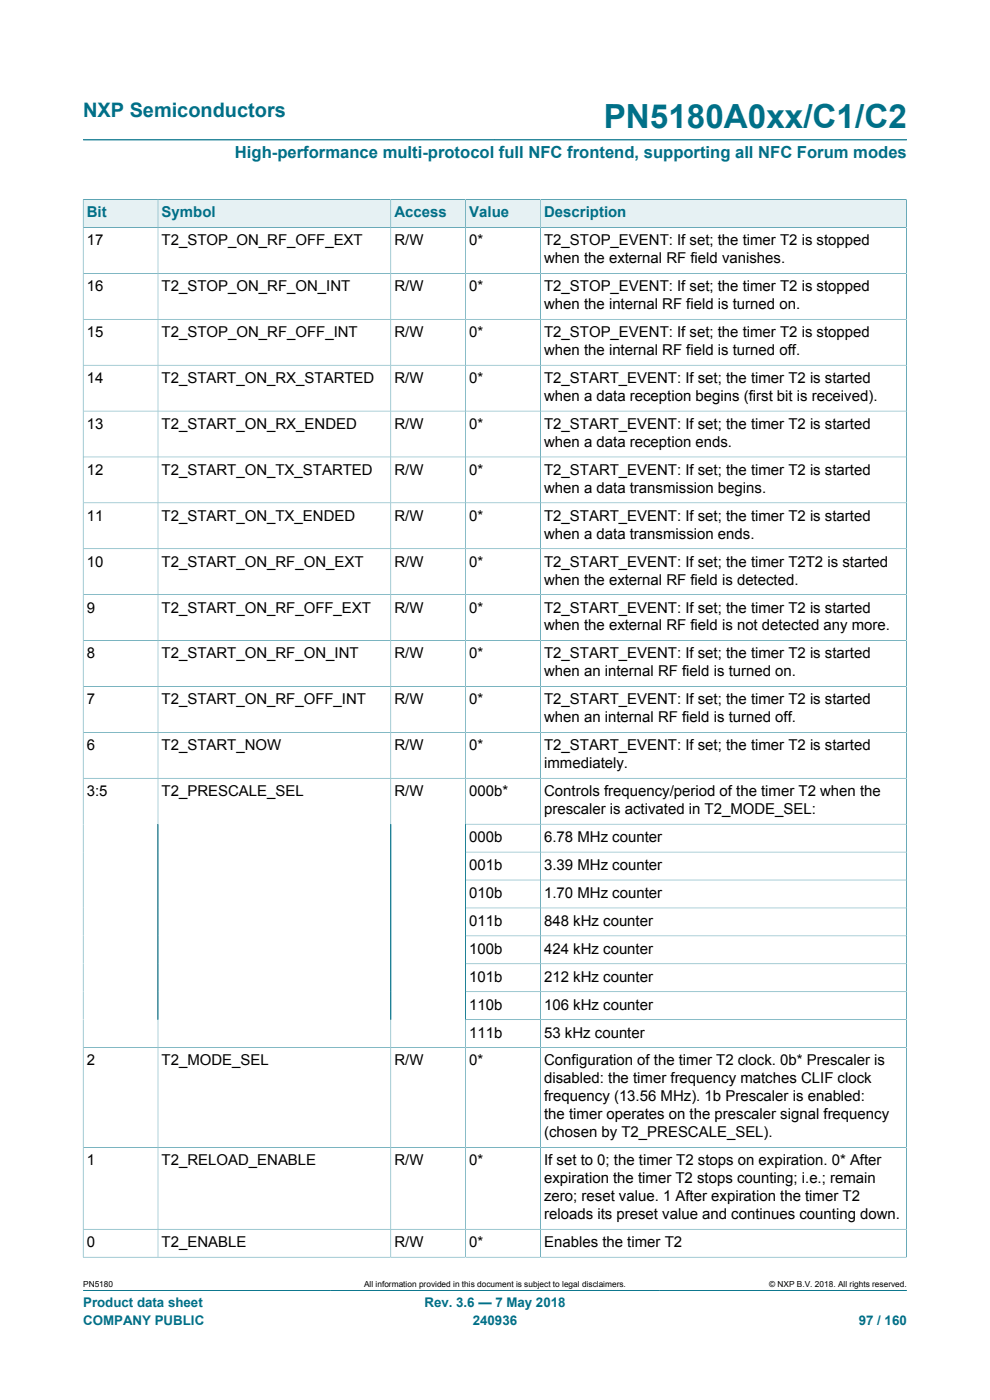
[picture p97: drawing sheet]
<svg xmlns="http://www.w3.org/2000/svg" width="210mm" height="297mm" viewBox="0 0 210 297" stroke-linecap="round" stroke-linejoin="round" font-family="sans-serif">
<defs><g id="words">
<text font-size="7.1" fill="#007088" x="128.1" y="27.2">PN5180A0xx/C1/C2</text>
<text font-size="4.2" fill="#007088" x="17.6" y="24.8">NXP Semiconductors</text>
<text font-size="3.5" fill="#007088" x="49.8" y="33.5">High-performance multi-protocol full NFC frontend, supporting all NFC Forum modes</text>
<g font-size="3.2" fill="#007088">
<text x="18.4" y="46.1">Bit</text>
<text x="34.3" y="46.1">Symbol</text>
<text x="83.7" y="46.1">Access</text>
<text x="99.6" y="46.1">Value</text>
<text x="115.4" y="46.1">Description</text>
</g>
<g font-size="3.2">
<text x="18.4" y="52">17</text>
<text x="34.3" y="52">T2_STOP_ON_RF_OFF_EXT</text>
<text x="83.7" y="52">R/W</text>
<text x="99.6" y="52">0*</text>
<text x="115.4" y="52">T2_STOP_EVENT: If set; the timer T2 is stopped</text>
<text x="115.4" y="55.9">when the external RF field vanishes.</text>
<text x="18.4" y="61.8">16</text>
<text x="34.3" y="61.8">T2_STOP_ON_RF_ON_INT</text>
<text x="83.7" y="61.8">R/W</text>
<text x="99.6" y="61.8">0*</text>
<text x="115.4" y="61.8">T2_STOP_EVENT: If set; the timer T2 is stopped</text>
<text x="115.4" y="65.6">when the internal RF field is turned on.</text>
<text x="18.4" y="71.5">15</text>
<text x="34.3" y="71.5">T2_STOP_ON_RF_OFF_INT</text>
<text x="83.7" y="71.5">R/W</text>
<text x="99.6" y="71.5">0*</text>
<text x="115.4" y="71.5">T2_STOP_EVENT: If set; the timer T2 is stopped</text>
<text x="115.4" y="75.3">when the internal RF field is turned off.</text>
<text x="18.4" y="81.3">14</text>
<text x="34.3" y="81.3">T2_START_ON_RX_STARTED</text>
<text x="83.7" y="81.3">R/W</text>
<text x="99.6" y="81.3">0*</text>
<text x="115.4" y="81.3">T2_START_EVENT: If set; the timer T2 is started</text>
<text x="115.4" y="85.1">when a data reception begins (first bit is received).</text>
<text x="18.4" y="91">13</text>
<text x="34.3" y="91">T2_START_ON_RX_ENDED</text>
<text x="83.7" y="91">R/W</text>
<text x="99.6" y="91">0*</text>
<text x="115.4" y="91">T2_START_EVENT: If set; the timer T2 is started</text>
<text x="115.4" y="94.8">when a data reception ends.</text>
<text x="18.4" y="100.7">12</text>
<text x="34.3" y="100.7">T2_START_ON_TX_STARTED</text>
<text x="83.7" y="100.7">R/W</text>
<text x="99.6" y="100.7">0*</text>
<text x="115.4" y="100.7">T2_START_EVENT: If set; the timer T2 is started</text>
<text x="115.4" y="104.5">when a data transmission begins.</text>
<text x="18.4" y="110.5">11</text>
<text x="34.3" y="110.5">T2_START_ON_TX_ENDED</text>
<text x="83.7" y="110.5">R/W</text>
<text x="99.6" y="110.5">0*</text>
<text x="115.4" y="110.5">T2_START_EVENT: If set; the timer T2 is started</text>
<text x="115.4" y="114.3">when a data transmission ends.</text>
<text x="18.4" y="120.2">10</text>
<text x="34.3" y="120.2">T2_START_ON_RF_ON_EXT</text>
<text x="83.7" y="120.2">R/W</text>
<text x="99.6" y="120.2">0*</text>
<text x="115.4" y="120.2">T2_START_EVENT: If set; the timer T2T2 is started</text>
<text x="115.4" y="124">when the external RF field is detected.</text>
<text x="18.4" y="129.9">9</text>
<text x="34.3" y="129.9">T2_START_ON_RF_OFF_EXT</text>
<text x="83.7" y="129.9">R/W</text>
<text x="99.6" y="129.9">0*</text>
<text x="115.4" y="129.9">T2_START_EVENT: If set; the timer T2 is started</text>
<text x="115.4" y="133.7">when the external RF field is not detected any more.</text>
<text x="18.4" y="139.7">8</text>
<text x="34.3" y="139.7">T2_START_ON_RF_ON_INT</text>
<text x="83.7" y="139.7">R/W</text>
<text x="99.6" y="139.7">0*</text>
<text x="115.4" y="139.7">T2_START_EVENT: If set; the timer T2 is started</text>
<text x="115.4" y="143.5">when an internal RF field is turned on.</text>
<text x="18.4" y="149.4">7</text>
<text x="34.3" y="149.4">T2_START_ON_RF_OFF_INT</text>
<text x="83.7" y="149.4">R/W</text>
<text x="99.6" y="149.4">0*</text>
<text x="115.4" y="149.4">T2_START_EVENT: If set; the timer T2 is started</text>
<text x="115.4" y="153.2">when an internal RF field is turned off.</text>
<text x="18.4" y="159.1">6</text>
<text x="34.3" y="159.1">T2_START_NOW</text>
<text x="83.7" y="159.1">R/W</text>
<text x="99.6" y="159.1">0*</text>
<text x="115.4" y="159.1">T2_START_EVENT: If set; the timer T2 is started</text>
<text x="115.4" y="163">immediately.</text>
<text x="18.4" y="168.9">3:5</text>
<text x="34.3" y="168.9">T2_PRESCALE_SEL</text>
<text x="83.7" y="168.9">R/W</text>
<text x="99.6" y="168.9">000b*</text>
<text x="115.4" y="168.9">Controls frequency/period of the timer T2 when the</text>
<text x="115.4" y="172.7">prescaler is activated in T2_MODE_SEL:</text>
<text x="99.6" y="178.6">000b</text>
<text x="115.4" y="178.6">6.78 MHz counter</text>
<text x="99.6" y="184.5">001b</text>
<text x="115.4" y="184.5">3.39 MHz counter</text>
<text x="99.6" y="190.5">010b</text>
<text x="115.4" y="190.5">1.70 MHz counter</text>
<text x="99.6" y="196.4">011b</text>
<text x="115.4" y="196.4">848 kHz counter</text>
<text x="99.6" y="202.3">100b</text>
<text x="115.4" y="202.3">424 kHz counter</text>
<text x="99.6" y="208.3">101b</text>
<text x="115.4" y="208.3">212 kHz counter</text>
<text x="99.6" y="214.2">110b</text>
<text x="115.4" y="214.2">106 kHz counter</text>
<text x="99.6" y="220.1">111b</text>
<text x="115.4" y="220.1">53 kHz counter</text>
<text x="18.4" y="226">2</text>
<text x="34.3" y="226">T2_MODE_SEL</text>
<text x="83.7" y="226">R/W</text>
<text x="99.6" y="226">0*</text>
<text x="115.4" y="226">Configuration of the timer T2 clock. 0b* Prescaler is</text>
<text x="115.4" y="229.8">disabled: the timer frequency matches CLIF clock</text>
<text x="115.4" y="233.7">frequency (13.56 MHz). 1b Prescaler is enabled:</text>
<text x="115.4" y="237.5">the timer operates on the prescaler signal frequency</text>
<text x="115.4" y="241.3">(chosen by T2_PRESCALE_SEL).</text>
<text x="18.4" y="247.2">1</text>
<text x="34.3" y="247.2">T2_RELOAD_ENABLE</text>
<text x="83.7" y="247.2">R/W</text>
<text x="99.6" y="247.2">0*</text>
<text x="115.4" y="247.2">If set to 0; the timer T2 stops on expiration. 0* After</text>
<text x="115.4" y="251">expiration the timer T2 stops counting; i.e.; remain</text>
<text x="115.4" y="254.8">zero; reset value. 1 After expiration the timer T2</text>
<text x="115.4" y="258.6">reloads its preset value and continues counting down.</text>
<text x="18.4" y="264.6">0</text>
<text x="34.3" y="264.6">T2_ENABLE</text>
<text x="83.7" y="264.6">R/W</text>
<text x="99.6" y="264.6">0*</text>
<text x="115.4" y="264.6">Enables the timer T2</text>
</g>
<g font-size="2.8" fill="#007088">
<text x="17.6" y="277.3">Product data sheet</text>
<text x="17.6" y="281">COMPANY PUBLIC</text>
<text x="90" y="277.3">Rev. 3.6 — 7 May 2018</text>
<text x="100.3" y="281">240936</text>
<text x="182.2" y="281">97 / 160</text>
</g>
<g font-size="1.8">
<text x="17.6" y="273.1">PN5180</text>
<text x="77.2" y="273.1">All information provided in this document is subject to legal disclaimers.</text>
<text x="163.2" y="273.1">© NXP B.V. 2018. All rights reserved.</text>
</g>
</g></defs>
<path d="M17.6 29.7h174.8M17.6 273.8h174.8" fill="none" stroke="#007088" stroke-width=".21"/>
<path d="M17.7 42.4h15.7v5.8h-15.7z" fill="#e6f1f3"/>
<path d="M17.6 42.3v6h15.9v-6h-15.9" fill="none" stroke="#007088" stroke-width=".21"/>
<path d="M33.6 42.4h49.2v5.8h-49.2z" fill="#e6f1f3"/>
<path d="M33.5 42.3h49.4v6h-49.4z" fill="none" stroke="#007088" stroke-width=".21"/>
<path d="M83 42.4h15.7v5.8h-15.7z" fill="#e6f1f3"/>
<path d="M82.9 42.3h15.9v6h-15.9z" fill="none" stroke="#007088" stroke-width=".21"/>
<path d="M98.8 42.4h15.8v5.8h-15.8z" fill="#e6f1f3"/>
<path d="M98.8 42.3h15.9v6h-15.9z" fill="none" stroke="#007088" stroke-width=".21"/>
<path d="M114.7 42.4h77.5v5.8h-77.5z" fill="#e6f1f3"/>
<g fill="none" stroke="#007088" stroke-width=".21">
<path d="M17.6 58h174.7M33.5 48.3v218.4M82.9 48.3v218.4M98.8 48.3v218.4M192.3 42.3v224.5M192.3 48.3h-174.7v218.5M192.3 42.3h-77.6v224.4M17.6 67.7h174.7M17.6 77.5h174.7M17.6 87.2h174.7M17.6 96.9h174.7M17.6 106.7h174.7"/>
<path d="M17.6 116.4h174.7M17.6 126.2h174.7M17.6 135.9h174.7M17.6 145.6h174.7M17.6 155.4h174.7M17.6 165.1h174.7M98.8 174.8h93.5M98.8 180.8h93.5M98.8 186.7h93.5M98.8 192.6h93.5M98.8 198.5h93.5M98.8 204.5h93.5"/>
<path d="M98.8 210.4h93.5M98.8 216.3h93.5M17.6 222.2h174.7M17.6 243.4h174.7M17.6 266.7h174.7M17.6 260.8h174.7"/>
</g>
<use href="#words"/>
</svg>
